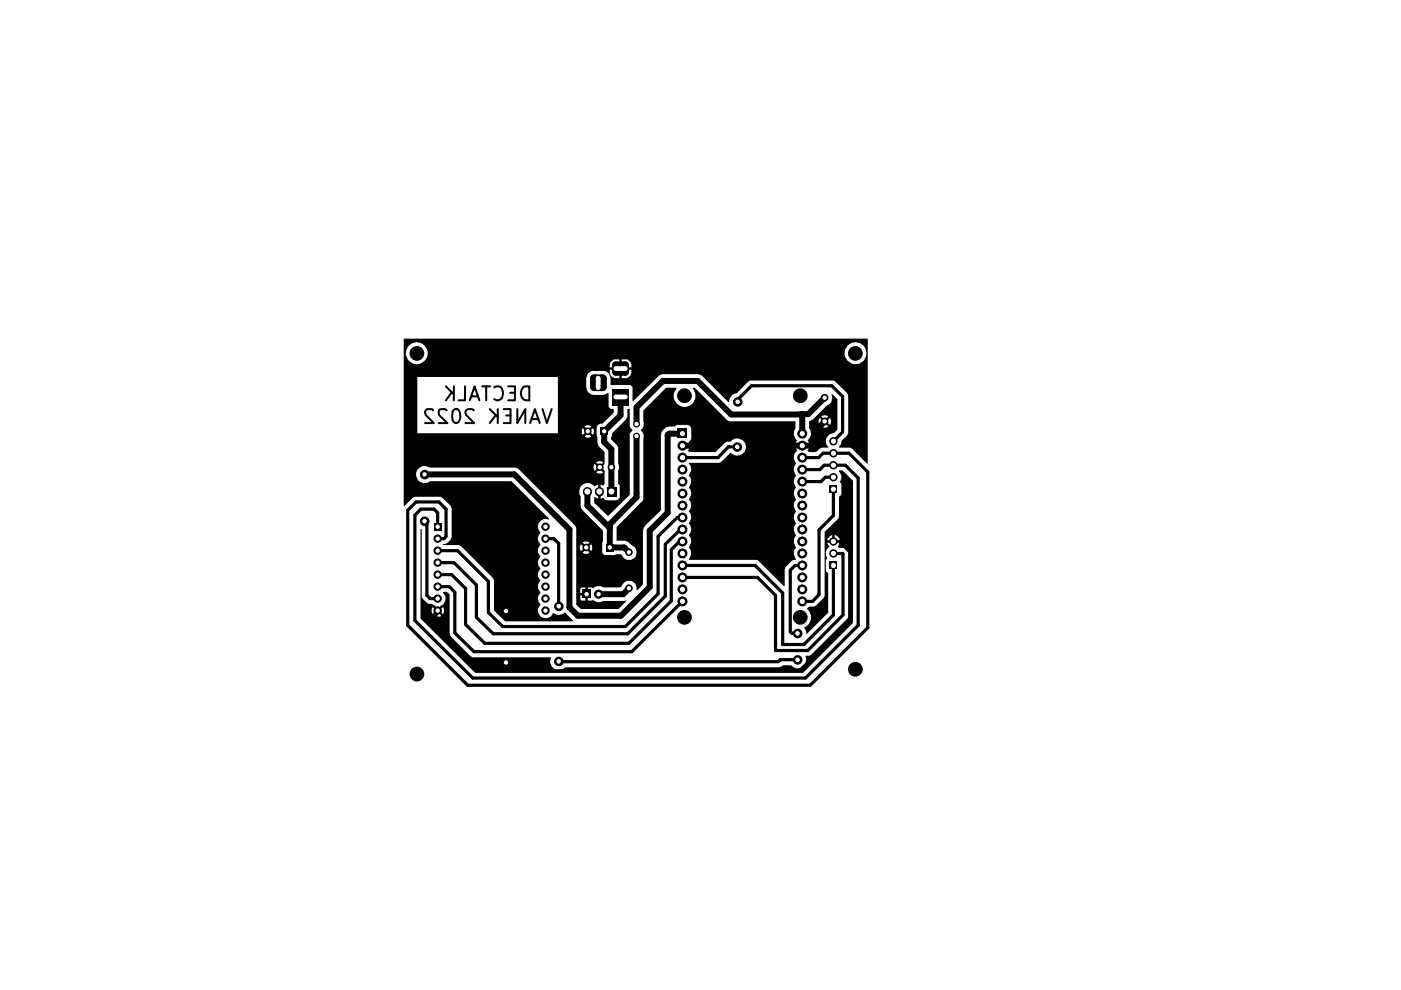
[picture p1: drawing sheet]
<svg xmlns="http://www.w3.org/2000/svg" width="297mm" height="210mm" viewBox="0 0 297 210" stroke-linecap="round" stroke-linejoin="round" font-family="sans-serif">
<g fill="#000">
<path d="M130.6 77.4h2v1.5h-2zM85.7 71.8h98.3v26.5h-.2l-3.1-3.2-.4-.2h-2.4l.4-.8 .1-.6 1.3-1.2 .1-.4v-8l-.2-.6-2.6-2.5-18-.1-.4 .2-2.4 2.5h-.2a2.02 2.02 0 0 0-1.4 1.9h-.2l-5.6-5.7-.6-.3h-7.8l-.5 .2-5.7 5.6-.2-3.1-.4-.4h-4.1v-1.5l-.3-.7-.4-.4h.5l.1 .3a1.05 1.05 0 0 0 1 .9l2.6-.1a1.48 1.48 0 0 0 .9-1.7h-2.1v1.8h-.5v-1.8h-2v.6h-.5l-.6-.3h-2.6a1.92 1.92 0 0 0-1.3 1.4v2.1l.5 1.1 1 .4h2.2l.9-.4 .1 2.9 .4 .4 .7 .2v.7l-2.3 2.3h-.5l-.6 .3-.2 .5 .2 3.4 .2 .6 1.3 1.2v2.6l-.7 .7 .7 .6v2.9l-.3 .4-.6-.2v2.9l.7-.1 .1 .2 .5 .3h2.1l.7-.6v-2.5l-.3-.4v-2.8l.1-.4-.1-1v-3.6l-1.6-1.7v-.3l.2-.3v-.6l3.1-3 .2-.5 .1-1.7h.4v3.7l.6 .8-.6 .8v12.9l-4.6 4.6-2.9-2.9 .1-1.2 .7 .3v-2.9l-.6 .3-.6-.3a1.76 1.76 0 0 0-2.5 .3l-.2 .8v.9l.2 .4v2.2l.3 .6 4.4 4.5v2.3l-.1 .3 .1 2.2 .4 .4h2.1l.3-.2h1.1l.1 .2a1.74 1.74 0 0 0 1.1 1l1-.1a1.33 1.33 0 0 0 1.1-1.1v-.7l-.3-.6-1.5-1.3-.6-.3h-1.9v-2.8l5.5-5.5 .2-.4 .1-13.7-.6-.9 .3-.5a1.27 1.27 0 0 0 .2-1.3v-2.5l4.8-4.8 2.2 .1a2.6 2.6 0 0 0-.4 2.5 2.34 2.34 0 0 0 3.4 1.1 2.34 2.34 0 0 0 .5-3.5v-.2h.4l6.8 6.9 .5 .2h14v1.7a1.6 1.6 0 0 0 .1 2l.3 .5a1.33 1.33 0 0 0 0 1.9l-.7 1.2v.8l.5 .8-.5 1v.7l.5 .9-.5 1v.6l.5 .9a1.9 1.9 0 0 0-.1 2.5l-.4 1v.7l.5 .9-.5 .9v.8l.3 .6a.45 .45 0 0 1-.1 .7l-.1 .3a1.87 1.87 0 0 0 .3 1.8 1.79 1.79 0 0 0 0 2.3l.1 .2-.5 .9v.8l.5 .8-.1 .2h-.5l-.4 .3-1.3 1.2-.1 .5v3.6h-.2l-5.5-5.5-.3-.1h-14.3v-.3a2.02 2.02 0 0 0 .4-1.6l-.5-.7 .6-1.2-.2-.9-.4-.5 .4-.6a2.12 2.12 0 0 0-.4-2 1.84 1.84 0 0 0 0-2.5l.4-.6a2.12 2.12 0 0 0-.4-2l.4-.6a2.12 2.12 0 0 0-.4-1.9l.4-.5a1.82 1.82 0 0 0-.4-2 1.82 1.82 0 0 0 0-2.6l6.6-.1 .2-.1 2.1-2h.1a1.8 1.8 0 0 0 2.9-.4 1.8 1.8 0 0 0-1.4-2.6h-.8l-.5 .3-.3 .3-1 .1-2.2 2.1h-5.6l-.3-.3 .2-.2a1.69 1.69 0 0 0 0-1.7l.6-.6v-2.2l-.4-.5-.4-.2h-2.2l-.5 .3-1.6 .1-.6 .3-.7 .9-.1 16.5-3.5 3.5-.2 .3-.1 12-1.2 1.1h-.1v-.6a1.62 1.62 0 0 0-1.5-1.3 1.62 1.62 0 0 0-1.7 1.1l-.2 .2h-3.8a1.72 1.72 0 0 0-1.6 0l-.4 .2-.4-.2h-.8v2.8h1l.2-.1a1.54 1.54 0 0 0 2 .2l5-.1v.2l-1.7 1.6h-8l-.9-.9v-1.3h.8l.3 .4h.8v-1.1h-1.1v.7h-.8v-1.3l1.9 .1v-1.2h-.7l-.4 .3v.8h-.8v-8.4h1.3l.5 .2h.5l.5-.2-.7-.7-.8 .7h-1.3v-1.1h.7l.3 .7 .7-.7h.7l.8 .7a1.2 1.2 0 0 0-.1-1.4l-.7 .7h-.7l-.7-.7-.3 .7h-.7v-1h1.3l.8 .6 .7-.6a1.08 1.08 0 0 0-1.5 0h-1.3v-3.3l-.3-.4-11.2-11.2h15.7l.5 .2 .9-.2-.6-.7-.8 .7h-15.7l-.8-.8-.6-.3h-18.3h34.8l.3 .7 .7-.7-.7-.7-.3 .7h-34.9a1.8 1.8 0 0 0-2.6 1.7 1.8 1.8 0 0 0 2.9 1.2h17.3l7.9 8v.2l-1.3-.1-.2 .1a1.59 1.59 0 0 0-.8 2l.5 .7v.1a1.65 1.65 0 0 0-.5 1.7l.5 .8a1.49 1.49 0 0 0-.5 1.8l.5 .7a1.51 1.51 0 0 0-.5 1.7l.5 .9-.3 .3-.2 .6a1.52 1.52 0 0 0 .5 1.6 1.49 1.49 0 0 0-.5 1.8l.5 .7a1.71 1.71 0 0 0 0 2.6l-.4 .6a1.66 1.66 0 0 0 .5 2l.3 .1a1.59 1.59 0 0 0 2.3-.9 1.97 1.97 0 0 0 2.5-.1l1.7 1.7-.1 .1h-14.3l-2.4-2.2v-6.6l-.2-.4-6.8-6.8-.3-.1-3.5-.1 1-.4 .9-1.1v-6.2l-.3-.6-2-1.9h-5.6l-.4 .3-1.7 1.8-.2-.1v-9.3h40.8l.8 .7 .6-.7-.9-.2-.5 .2h-40.8v-5.5h38.4l.4 .3h.5l.5-.3-.8-.6-.6 .6h-38.4v-.6h32.7v-.5h5.1v.5l.1 .3 .8-.8h.7l.7 .8a1.14 1.14 0 0 0 0-1.4l-.7 .6h-.7l-.8-.6-.1 .6h-5.1v-1h5.7l.6 .7 .8-.7-.5-.2h-.5l-.5 .2h-5.6v-10.5h-29.8v12h-2.9v-14h48.3l-.1-.7a1 1 0 0 0-.6-.9l-1.4-.1v1.7h-.5v-1.7l-1.3 .1-.6 .7-.1 .9h-43.7v-3h.4l.1 .3a2.29 2.29 0 0 0 2.4 2 2.29 2.29 0 0 0 2.2-2.3h88.4v.3a2.3 2.3 0 0 0 3.3 1.8 2.3 2.3 0 0 0 .5-3.8 2.3 2.3 0 0 0-3.7 .8l-.1 .9h-88.4a2.33 2.33 0 0 0-2.4-2.4 2.33 2.33 0 0 0-2.3 2.4h-.4zM126 80.3h1.8v1.7h-1.8zM127.3 90.7h1.6v1.6h-1.6zM129.8 82.5h3.5v3.4h-3.5zM143.7 90.9h2v2h-2zM176.3 83.6l.1-.1 1.1 1.1v6.5l-.7 .8a1.67 1.67 0 0 0-1.6 1 1.67 1.67 0 0 0 .4 1.8v.2h-1.4l-.4 .2-.7 .7h-1.6l-.3-.3 .2-.2a1.53 1.53 0 0 0-.2-1.9l.2-.2a1.75 1.75 0 0 0 .1-2.4v-.4h2.7l.5 .3 .8-.2 .1-.1-.8-.7-.6 .7h-2.7v-1.1h2.1l.1 .8 .8-.8h.8l.6 .8 .3-.5v-.4l-.3-.6-.6 .7h-.8l-.7-.7-.2 .7h-2.1l.7-.2 .8-.8h1.2l.6 .7 .8-.7a1.08 1.08 0 0 0-1.4 0h-1.2l2.6-2.5a1.48 1.48 0 0 0 .7-2.1zM89.2 112.2l.2 .1v14.3l1.1 1.2 .3 .2h.8l1.2 1.1 .8-.7a1.69 1.69 0 0 0 .3-2.8l.2-.1a1.27 1.27 0 0 1 1.2 .6v8.4l.2 .4 4.3 4.3 .4 .2h16.6l-.1 1.2a1.86 1.86 0 0 0 3.1 .9h45.5l.6-.4h1.8a1.83 1.83 0 0 0 2.4 .3 1.83 1.83 0 0 0 .7-2.3l.9-.1 .3-.1 7.7-7.8 .2-.4v-13.6l-.7-.9h-1.3l-.3-.2 .5-.9h-2.7l.5 .7a1.77 1.77 0 0 0-.5 2.6l-.3 .3v2.3l.5 .5v8.5l-4.6 4.5-.5-1.5a2.29 2.29 0 0 0 .6-3.9v-.2l.4-.3h1.1l.4-.2 1.8-2v-11.8h3.3v-.2a1.3 1.3 0 0 0-1.1-.9v1.1h-.6v-1.1l-.4 .1-.5 .5-.1 .5h-.6v-1.8l2.9-2.8 .2-.4v-4.3l.5-.5v-2.2l-.3-.4 .1-.4a1.37 1.37 0 0 0-.3-1.8l.1-.3h.7l2.1 2.2v30.2l-10.5 10.6h-69.5l-11.6-11.6v-.5h2.9a1.14 1.14 0 0 0 1.5 0l-.8-.8-.7 .8h-2.9v-1.1h2.3l.2 .7 .8-.7h.7l.7 .7 .2-.5-.1-1-.8 .8h-.7l-.8-.8-.2 .8h-2.3zM92 110.8h1.6v1.7h-1.6zM128.4 115.3h1.6v1.6h-1.6zM128.7 103.2h1.9v2h-1.9zM175.9 102.9h1.6v1.7h-1.6z"/>
<path d="M123.5 125.1h1.8v1.7h-1.8zM175.9 119h1.6v1.7h-1.6z"/>
<circle cx="88.4" cy="74.9" r="1.57"/>
<circle cx="181.4" cy="74.9" r="1.57"/>
<circle cx="124.6" cy="91.4" r=".8"/>
<circle cx="127.2" cy="99.1" r=".8"/>
<circle cx="129.6" cy="99.1" r=".8"/>
<circle cx="135" cy="89.9" r=".72"/>
<circle cx="135" cy="92.5" r=".72"/>
<circle cx="144.7" cy="97" r="1.06"/>
<circle cx="144.7" cy="94.5" r="1.06"/>
<circle cx="144.7" cy="99.6" r="1.06"/>
<circle cx="145.1" cy="83.9" r="1.57"/>
<circle cx="169.7" cy="83.9" r="1.57"/>
<circle cx="170.1" cy="91.9" r="1.06"/>
<circle cx="170.1" cy="97" r="1.06"/>
<circle cx="170.1" cy="94.5" r="1.06"/>
<circle cx="170.1" cy="99.6" r="1.06"/>
<circle cx="174.8" cy="89.3" r=".8"/>
<circle cx="174.8" cy="84.3" r=".8"/>
<circle cx="176.7" cy="96.1" r=".89"/>
<circle cx="176.7" cy="93.6" r=".89"/>
<circle cx="176.7" cy="98.6" r=".89"/>
<circle cx="92.8" cy="116.8" r=".89"/>
<circle cx="92.8" cy="114.2" r=".89"/>
<circle cx="92.8" cy="119.3" r=".89"/>
<circle cx="115.7" cy="116.8" r=".89"/>
<circle cx="115.7" cy="114.2" r=".89"/>
<circle cx="115.7" cy="111.7" r=".89"/>
<circle cx="115.7" cy="119.3" r=".89"/>
<circle cx="124.3" cy="116.1" r=".8"/>
<circle cx="133.3" cy="117.1" r=".8"/>
<circle cx="144.7" cy="109.7" r="1.06"/>
<circle cx="144.7" cy="114.8" r="1.06"/>
<circle cx="144.7" cy="104.6" r="1.06"/>
<circle cx="144.7" cy="102.1" r="1.06"/>
<circle cx="144.7" cy="117.3" r="1.06"/>
<circle cx="144.7" cy="107.2" r="1.06"/>
<circle cx="144.7" cy="112.3" r="1.06"/>
<circle cx="144.7" cy="119.9" r="1.06"/>
<circle cx="170.1" cy="104.6" r="1.06"/>
<circle cx="170.1" cy="109.7" r="1.06"/>
<circle cx="170.1" cy="117.3" r="1.06"/>
<circle cx="170.1" cy="114.8" r="1.06"/>
<circle cx="170.1" cy="102.1" r="1.06"/>
<circle cx="170.1" cy="107.2" r="1.06"/>
<circle cx="170.1" cy="112.3" r="1.06"/>
<circle cx="170.1" cy="119.9" r="1.06"/>
<circle cx="176.7" cy="101.2" r=".89"/>
<circle cx="176.7" cy="117.3" r=".89"/>
<circle cx="176.7" cy="114.8" r=".89"/>
<circle cx="92.8" cy="124.4" r=".89"/>
<circle cx="92.8" cy="121.8" r=".89"/>
<circle cx="92.8" cy="126.9" r=".89"/>
<circle cx="92.8" cy="129.5" r=".89"/>
<circle cx="115.7" cy="124.4" r=".89"/>
<circle cx="115.7" cy="121.8" r=".89"/>
<circle cx="115.7" cy="126.9" r=".89"/>
<circle cx="115.7" cy="129.5" r=".89"/>
<circle cx="126.9" cy="126" r=".97"/>
<circle cx="133.3" cy="124.7" r=".8"/>
<circle cx="144.7" cy="127.5" r="1.06"/>
<circle cx="144.7" cy="125" r="1.06"/>
<circle cx="144.7" cy="122.4" r="1.06"/>
<circle cx="145.1" cy="130.9" r="1.57"/>
<circle cx="169.7" cy="130.9" r="1.57"/>
<circle cx="170.1" cy="127.5" r="1.06"/>
<circle cx="170.1" cy="125" r="1.06"/>
<circle cx="170.1" cy="122.4" r="1.06"/>
<circle cx="88.4" cy="142.9" r="1.57"/>
<circle cx="181.4" cy="141.9" r="1.57"/>
</g>
<g fill="none" stroke="#000" stroke-width=".68">
<path d="M156.3 94.7h-1.9l-2.2 2.3h-7.5M156.4 85.2v-.4l2.9-3h17.1l2.2 2.3v7.5l-1.9 2M170.1 99.6h3.7l1-1h4.4l2.7 2.7v31.3l-11.1 11.2h-70.6l-12.2-12.2v-22.4l1.2-1.3h2.8l.8 .8v3M170.1 97h3.5l.9-.9h5.5l4 4v33l-12.2 12.2h-72.7l-12.7-12.7v-24.4l1.8-1.8h4.8l1.6 1.5v5.8l-.5 .5h-1.6M90 110.5l.5 .5v15.2l.7 .7h1.3M115.3 114.2h2.1l1 1v13.3M144.7 119.9h15.4l5.8 5.8v11h4.5l6.3-6.3v-10.5M144.7 114.8h-.6l-1.8 1.7v10.9l-9 9h-30.5l-4.1-4v-7.6l-2.9-3h-3.3M144.7 109.7h-1.1l-4.1 4v12.2l-6.9 6.9h-26l-3.1-2.9v-6.6l-6.5-6.5h-4.5M144.7 112.3h-.4l-3.2 3.1v11l-8 8h-28.5l-3.6-3.5v-6.9l-4.7-4.7h-3.8M170.1 119.9h-1.5l-1 1v13l.3 .4h1.2M176.7 114.8h1.3l2.2 2.2v14.6l-10.7 10.6h-68.1l-8.9-8.9v-3.8"/>
<path d="M176.7 103.7v5.6l-3 3.1v13.7l-1.4 1.4h-2.2M176.7 101.2h-1.7l-.9 .9h-4M177.1 117.3l1.6 .1v13l-7.4 7.5h-6.9v-11.7l-3.8-3.8h-15.9M92.5 124.4h2.7l1.2 1.2v8.6l4.1 4h33.4l10.8-10.7M169.1 139.9h-3.7l-.4 .4h-46.5"/>
</g>
<g fill="none" stroke="#000" stroke-width=".42">
<path d="M91.8 87a1.24 1.24 0 0 0-1.4-.2 .86 .86 0 0 0-.1 1.2l1.7 1.7h-1.9M94.5 81.9l1.7 1.7M94.7 87a1.18 1.18 0 0 0-1.6 0v1l1.8 1.7h-1.9M95.8 83.2l-1.3 1.7M96.1 87a.74 .74 0 0 1 1.3 .2 1.79 1.79 0 0 1-.6 2.5h-.2a.96 .96 0 0 1-.7-1.1l.1-1.4zM96.2 81.9v3M98.6 81.9v3h-1.4M99.6 84.9l1-3 1 3M99.9 84h1.4M100.5 87a1.26 1.26 0 0 0-1.7 0l-.1 .2 .1 .8 1.7 1.7h-1.8M102.2 81.9h1.7M103.1 81.9v3"/>
<path d="M103.8 86.7l1.7 1.7M104.8 82.2a1.14 1.14 0 0 1 1.2-.2 1.14 1.14 0 0 1 .6 1.2 1.23 1.23 0 0 1-.4 1.4 1.23 1.23 0 0 1-1.4 0M105.1 88l-1.3 1.7M105.5 86.7v3M106.8 86.7h1.4v3h-1.4M107.3 88.1h.9M107.7 81.9h1.5v3h-1.5M108.2 83.3h1M109.7 86.7v3l1.7-3v3M111 82l1.2-.1v3a1.59 1.59 0 0 1-1.7-1 1.59 1.59 0 0 1 .5-1.9zM112.4 89.7l1-3 1 3M112.7 88.9h1.5"/>
<path d="M115 86.7l1 3 1-3"/>
</g>
<path d="M131.6 84.2v3.9l-3.5 3.3v2.3l1.5 1.5v9M135 92.5v12.9l-5.7 5.8v4.9h3l1 1M144.7 91.9h-2.8l-.3 .3v16.5l-3.8 3.8v12l-6.1 6.1h-9.2l-1.8-1.8v-16.5l-11.6-11.7h-19.1M144.7 94.5h3.3M169.8 87.8l-14.8 .1-7.1-7.1h-7.4l-5.5 5.6v3.5M169.8 87.8l.3 .3v3.8M174.6 89.7l-1 1v2l-1.7 1.8h-4.9M174.8 84.3l-3.4 3.5h-1.6M124.5 104.2v3l4.8 4.7M133.3 124.7l-1.1 1.3h-5.3" fill="none" stroke="#000" stroke-width="1.3"/>
<path d="M130.6 77.4h2v1.5h-2z" fill="none" stroke="#000" stroke-width="1.5"/>
<path d="M126 80.3h1.8v1.7h-1.8z" fill="none" stroke="#000" stroke-width="1.8"/>
<path d="M124.5 104.2v.1M127.1 104.2v.1" fill="none" stroke="#000" stroke-width="1.9"/>
<g fill="none" stroke="#000" stroke-width=".59">
<circle cx="156.3" cy="94.8" r=".72"/>
<circle cx="156.4" cy="85.2" r=".72"/>
<circle cx="90" cy="110.5" r=".72"/>
<circle cx="90" cy="100.6" r=".72"/>
<circle cx="107.3" cy="129.6" r=".72"/>
<circle cx="118.5" cy="128.6" r=".72"/>
<circle cx="169.1" cy="134.3" r=".72"/>
<circle cx="169.1" cy="139.9" r=".72"/>
<circle cx="107.3" cy="140.5" r=".72"/>
<circle cx="118.5" cy="140.3" r=".72"/>
</g>
<path d="M130.6 78.1h2M126.8 80.2v2M130.6 84.2h2" fill="none" stroke="#fff" stroke-width="1"/>
<g fill="#fff">
<circle cx="128.1" cy="91.4" r=".47"/>
<circle cx="124.6" cy="91.4" r=".47"/>
<circle cx="135" cy="92.5" r=".47"/>
<circle cx="135" cy="89.9" r=".47"/>
<circle cx="133.3" cy="117.1" r=".47"/>
<circle cx="133.3" cy="124.7" r=".47"/>
<circle cx="129.3" cy="116.1" r=".47"/>
<circle cx="124.3" cy="116.1" r=".47"/>
<circle cx="126.9" cy="126" r=".47"/>
<circle cx="129.6" cy="99.1" r=".47"/>
<circle cx="127.2" cy="99.1" r=".47"/>
<circle cx="129.6" cy="104.2" r=".64"/>
<circle cx="127.1" cy="104.2" r=".64"/>
<circle cx="124.5" cy="104.2" r=".64"/>
<circle cx="144.7" cy="91.9" r=".55"/>
<circle cx="144.7" cy="94.5" r=".55"/>
<circle cx="144.7" cy="97" r=".55"/>
<circle cx="144.7" cy="99.6" r=".55"/>
<circle cx="144.7" cy="102.1" r=".55"/>
<circle cx="92.8" cy="111.7" r=".47"/>
<circle cx="92.8" cy="114.2" r=".47"/>
<circle cx="92.8" cy="116.8" r=".47"/>
<circle cx="92.8" cy="119.3" r=".47"/>
<circle cx="92.8" cy="121.8" r=".47"/>
<circle cx="92.8" cy="124.4" r=".47"/>
<circle cx="92.8" cy="126.9" r=".47"/>
<circle cx="92.8" cy="129.5" r=".47"/>
<circle cx="124.4" cy="126" r=".47"/>
<circle cx="115.7" cy="129.5" r=".47"/>
<circle cx="115.7" cy="126.9" r=".47"/>
<circle cx="115.7" cy="124.4" r=".47"/>
<circle cx="115.7" cy="121.8" r=".47"/>
<circle cx="115.7" cy="119.3" r=".47"/>
<circle cx="115.7" cy="116.8" r=".47"/>
<circle cx="115.7" cy="114.2" r=".47"/>
<circle cx="115.7" cy="111.7" r=".47"/>
<circle cx="176.7" cy="98.6" r=".55"/>
<circle cx="176.7" cy="96.1" r=".55"/>
<circle cx="176.7" cy="93.6" r=".55"/>
<circle cx="174.8" cy="84.3" r=".47"/>
<circle cx="174.8" cy="89.3" r=".47"/>
<circle cx="170.1" cy="94.5" r=".55"/>
<circle cx="170.1" cy="91.9" r=".55"/>
<circle cx="176.7" cy="117.3" r=".55"/>
<circle cx="176.7" cy="114.8" r=".55"/>
<circle cx="170.1" cy="112.3" r=".55"/>
<circle cx="170.1" cy="109.7" r=".55"/>
<circle cx="144.7" cy="104.6" r=".55"/>
<circle cx="144.7" cy="107.2" r=".55"/>
<circle cx="144.7" cy="109.7" r=".55"/>
<circle cx="144.7" cy="112.3" r=".55"/>
<circle cx="144.7" cy="114.8" r=".55"/>
<circle cx="144.7" cy="117.3" r=".55"/>
<circle cx="144.7" cy="119.9" r=".55"/>
<circle cx="144.7" cy="122.4" r=".55"/>
<circle cx="144.7" cy="125" r=".55"/>
<circle cx="144.7" cy="127.5" r=".55"/>
<circle cx="176.7" cy="119.9" r=".55"/>
<circle cx="170.1" cy="127.5" r=".55"/>
<circle cx="170.1" cy="125" r=".55"/>
<circle cx="170.1" cy="122.4" r=".55"/>
<circle cx="170.1" cy="119.9" r=".55"/>
<circle cx="170.1" cy="117.3" r=".55"/>
<circle cx="170.1" cy="114.8" r=".55"/>
<circle cx="176.7" cy="103.7" r=".55"/>
<circle cx="176.7" cy="101.2" r=".55"/>
<circle cx="170.1" cy="107.2" r=".55"/>
<circle cx="170.1" cy="104.6" r=".55"/>
<circle cx="170.1" cy="102.1" r=".55"/>
<circle cx="170.1" cy="99.6" r=".55"/>
<circle cx="170.1" cy="97" r=".55"/>
<circle cx="107.3" cy="140.5" r=".47"/>
<circle cx="107.3" cy="129.5" r=".47"/>
<circle cx="90" cy="110.5" r=".47"/>
<circle cx="90" cy="100.6" r=".47"/>
<circle cx="118.4" cy="128.5" r=".47"/>
<circle cx="169.1" cy="134.3" r=".47"/>
<circle cx="118.4" cy="140.2" r=".47"/>
<circle cx="169.1" cy="139.9" r=".47"/>
<circle cx="156.3" cy="94.7" r=".47"/>
<circle cx="156.4" cy="85.2" r=".47"/>
</g>
</svg>
